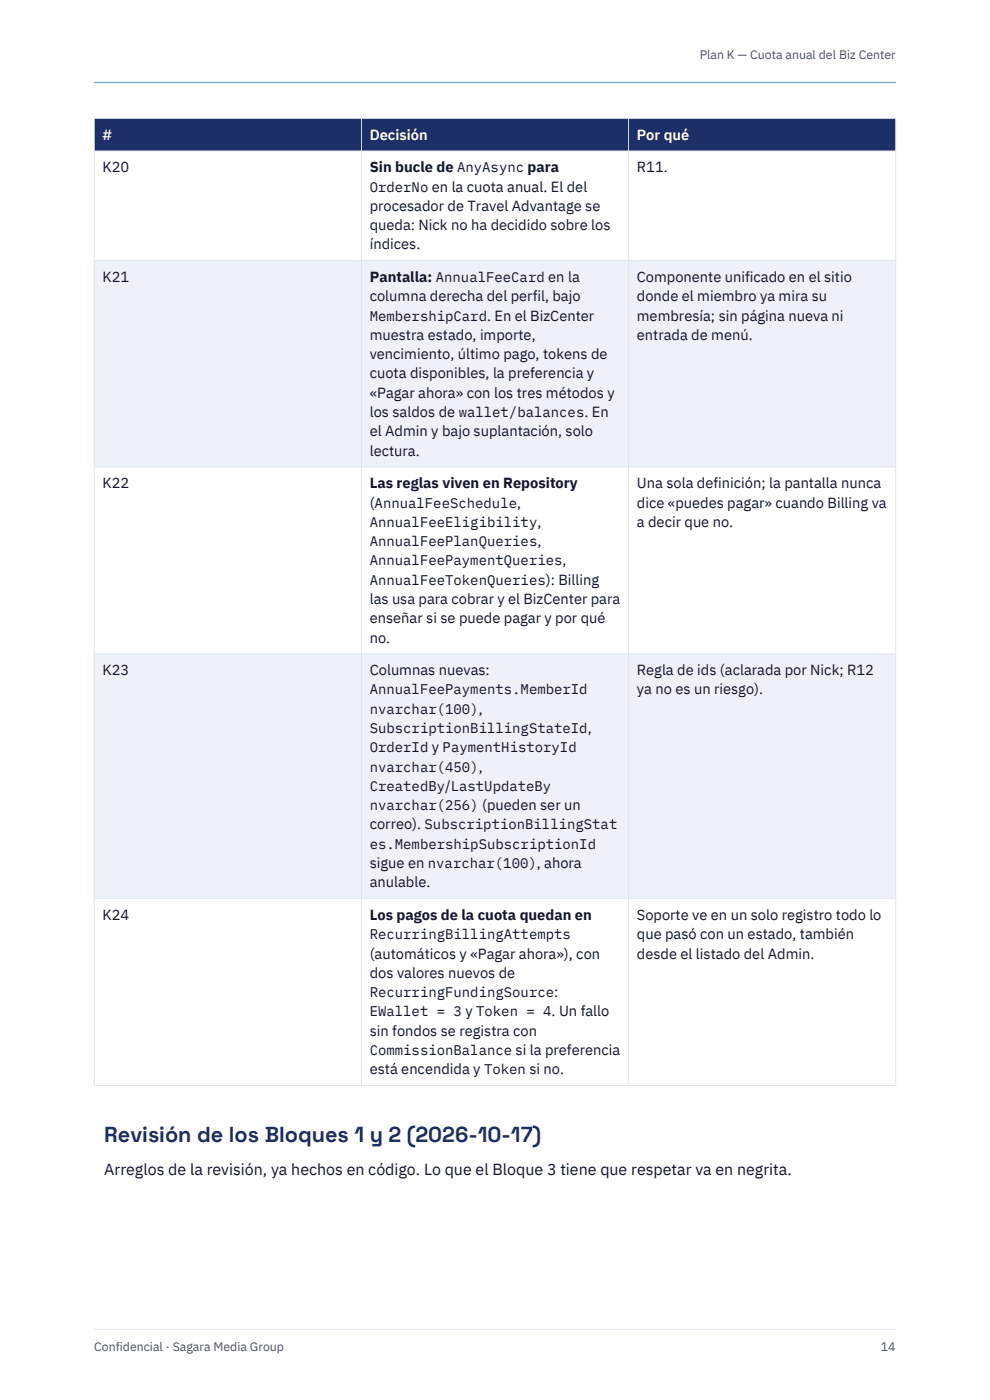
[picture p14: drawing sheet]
<svg xmlns="http://www.w3.org/2000/svg" width="210mm" height="297mm" viewBox="0 0 210 297" stroke-linecap="round" stroke-linejoin="round" font-family="sans-serif">
<defs><g id="words">
<text font-size="4.6" fill="#1c2f66" x="22.1" y="242.3">Revisión de los Bloques 1 y 2 (2026-10-17)</text>
<text font-size="3.4" fill="#12172b" x="22.1" y="249.2">Arreglos de la revisión, ya hechos en código. Lo que el Bloque 3 tiene que respetar va en negrita.</text>
<g font-size="3.1" fill="#fff">
<text x="21.8" y="29.6">#</text>
<text x="78.4" y="29.6">Decisión</text>
<text x="135.1" y="29.6">Por qué</text>
</g>
<g font-size="3.1" fill="#12172b">
<text x="21.8" y="36.5">K20</text>
<text x="78.4" y="36.5">Sin bucle de AnyAsync para</text>
<text x="135.1" y="36.5">R11.</text>
<text x="78.4" y="44.7">procesador de Travel Advantage se</text>
<text x="78.4" y="48.8">queda: Nick no ha decidido sobre los</text>
<text x="78.4" y="52.9">índices.</text>
<text x="21.8" y="59.8">K21</text>
<text x="78.4" y="59.8">Pantalla: AnnualFeeCard en la</text>
<text x="135.1" y="59.8">Componente unificado en el sitio</text>
<text x="78.4" y="63.9">columna derecha del perfil, bajo</text>
<text x="135.1" y="63.9">donde el miembro ya mira su</text>
<text x="135.1" y="68">membresía; sin página nueva ni</text>
<text x="78.4" y="72.1">muestra estado, importe,</text>
<text x="78.4" y="76.2">vencimiento, último pago, tokens de</text>
<text x="135.1" y="72.1">entrada de menú.</text>
<text x="78.4" y="80.3">cuota disponibles, la preferencia y</text>
<text x="78.4" y="84.4">«Pagar ahora» con los tres métodos y</text>
<text x="78.4" y="88.5">los saldos de wallet/balances. En</text>
<text x="78.4" y="92.6">el Admin y bajo suplantación, solo</text>
<text x="78.4" y="96.7">lectura.</text>
<text x="21.8" y="103.6">K22</text>
<text x="78.4" y="103.6">Las reglas viven en Repository</text>
<text x="78.4" y="107.7">(AnnualFeeSchedule,</text>
<text x="135.1" y="103.6">Una sola definición; la pantalla nunca</text>
<text x="135.1" y="107.7">dice «puedes pagar» cuando Billing va</text>
<text x="135.1" y="111.8">a decir que no.</text>
<text x="78.4" y="128.1">las usa para cobrar y el BizCenter para</text>
<text x="78.4" y="132.2">enseñar si se puede pagar y por qué</text>
<text x="78.4" y="136.3">no.</text>
<text x="21.8" y="143.2">K23</text>
<text x="78.4" y="143.2">Columnas nuevas:</text>
<text x="135.1" y="143.2">Regla de ids (aclarada por Nick; R12</text>
<text x="135.1" y="147.3">ya no es un riesgo).</text>
<text x="78.4" y="176">correo). SubscriptionBillingStat</text>
<text x="78.4" y="184.1">sigue en nvarchar(100), ahora</text>
<text x="78.4" y="188.2">anulable.</text>
<text x="21.8" y="195.2">K24</text>
<text x="78.4" y="195.2">Los pagos de la cuota quedan en</text>
<text x="135.1" y="195.2">Soporte ve en un solo registro todo lo</text>
<text x="78.4" y="203.3">(automáticos y «Pagar ahora»), con</text>
<text x="135.1" y="199.2">que pasó con un estado, también</text>
<text x="135.1" y="203.3">desde el listado del Admin.</text>
<text x="78.4" y="207.4">dos valores nuevos de</text>
<text x="78.4" y="219.7">sin fondos se registra con</text>
<text x="78.4" y="227.9">está encendida y Token si no.</text>
</g>
<g font-size="3" fill="#12172b">
<text x="78.4" y="40.6">OrderNo en la cuota anual. El del</text>
<text x="78.4" y="68">MembershipCard. En el BizCenter</text>
<text x="78.4" y="111.8">AnnualFeeEligibility,</text>
<text x="78.4" y="115.9">AnnualFeePlanQueries,</text>
<text x="78.4" y="119.9">AnnualFeePaymentQueries,</text>
<text x="78.4" y="124">AnnualFeeTokenQueries): Billing</text>
<text x="78.4" y="147.3">AnnualFeePayments.MemberId</text>
<text x="78.4" y="151.4">nvarchar(100),</text>
<text x="78.4" y="155.5">SubscriptionBillingStateId,</text>
<text x="78.4" y="159.6">OrderId y PaymentHistoryId</text>
<text x="78.4" y="163.7">nvarchar(450),</text>
<text x="78.4" y="167.8">CreatedBy/LastUpdateBy</text>
<text x="78.4" y="171.9">nvarchar(256) (pueden ser un</text>
<text x="78.4" y="180.1">es.MembershipSubscriptionId</text>
<text x="78.4" y="199.2">RecurringBillingAttempts</text>
<text x="78.4" y="211.5">RecurringFundingSource:</text>
<text x="78.4" y="215.6">EWallet = 3 y Token = 4. Un fallo</text>
<text x="78.4" y="223.8">CommissionBalance si la preferencia</text>
</g>
<g font-size="2.6" fill="#4b5265">
<text x="148.4" y="12.5">Plan K — Cuota anual del Biz Center</text>
<text x="20" y="286.5">Confidencial · Sagara Media Group</text>
<text x="186.9" y="286.5">14</text>
</g>
</g></defs>
<path d="M20 17.5h170" fill="none" stroke="#3dadaf" stroke-width=".28"/>
<path d="M20 282h170" fill="none" stroke="#e1e5ee" stroke-width=".21"/>
<path d="M20 25.1h170v6.9h-170z" fill-rule="evenodd" fill="#1c2f66"/>
<path d="M20 32h170v23.3h-170z" fill-rule="evenodd" fill="#fff"/>
<path d="M20 55.3h170v43.8h-170z" fill-rule="evenodd" fill="#eef1f8"/>
<path d="M20 99.1h170v39.6h-170z" fill-rule="evenodd" fill="#fff"/>
<path d="M20 138.7h170v51.9h-170z" fill-rule="evenodd" fill="#eef1f8"/>
<path d="M20 190.6h170v39.7h-170z" fill-rule="evenodd" fill="#fff"/>
<path d="M20 25.1h170v205.2h-170zM20 32h170M76.7 25.1v205.2M133.3 25.1v205.2M20 55.3h170M20 99.1h170M20 138.7h170M20 190.6h170" fill="none" stroke="#e1e5ee" stroke-width=".21"/>
<use href="#words"/>
</svg>
